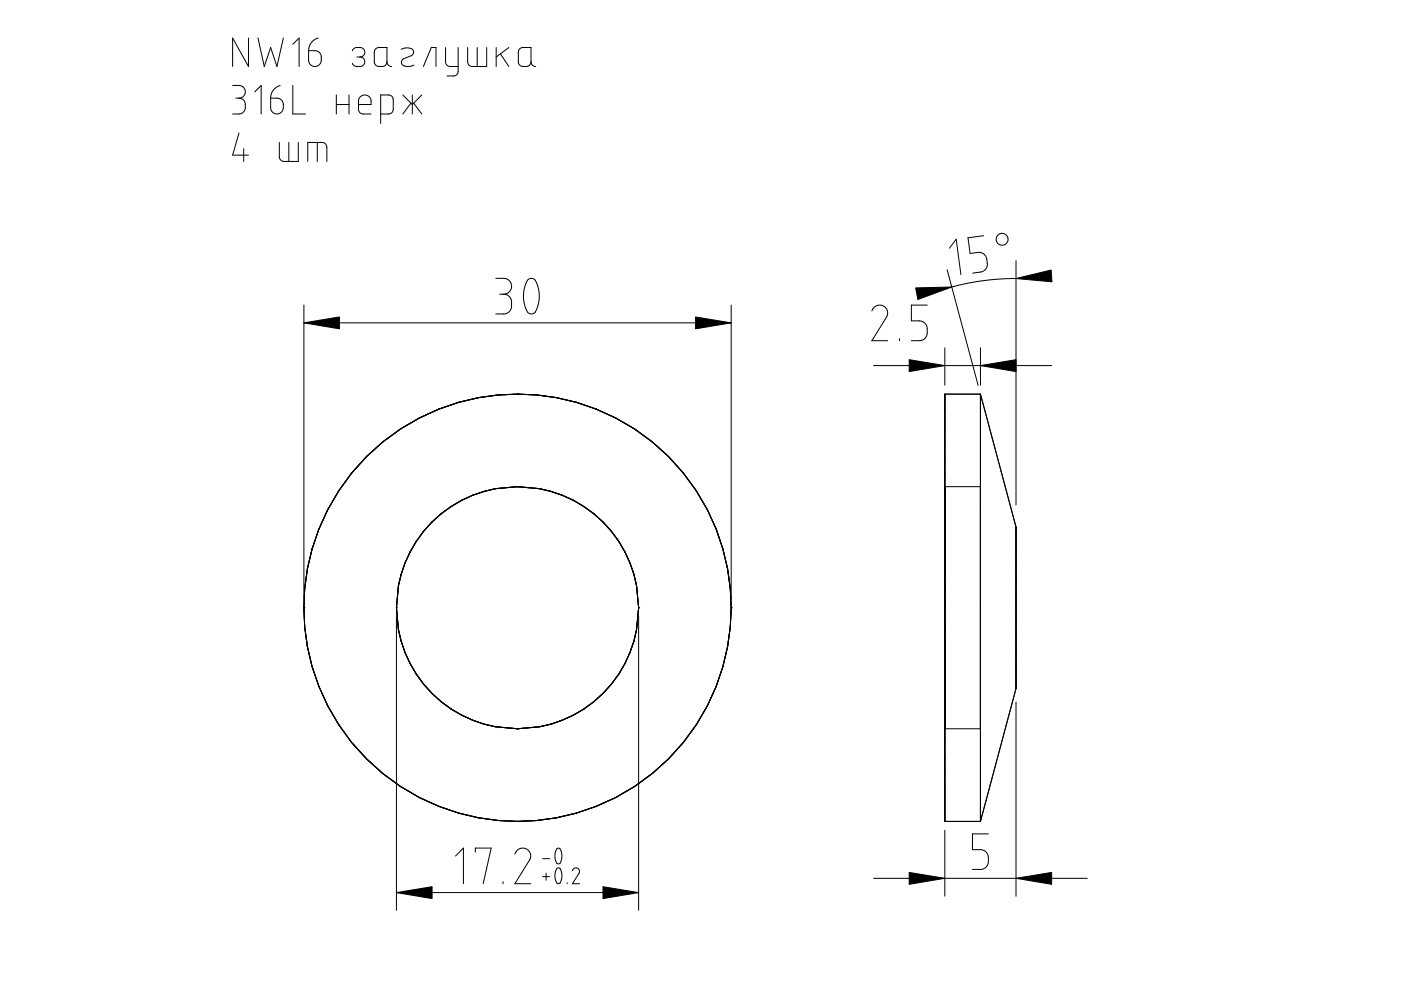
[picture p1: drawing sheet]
<svg xmlns="http://www.w3.org/2000/svg" width="297mm" height="210mm" viewBox="0 0 297 210" stroke-linecap="round" stroke-linejoin="round" font-family="sans-serif">
<g fill="none" stroke="#000" stroke-width=".21">
<path d="M49.3 18.1l1.8 .1 .4 .2 .4 .4 .1 .8-.2 .7-.5 .4-.6 .1M52.7 8.1v6l-3.4-6v6M54 19.5l1.4-1.4v6.1M54.7 8.1l1.3 6 1.4-4 1.3 4 1.4-6M59.4 18.1l-.8 .4-.7 .7-.4 .7-.1 .9M62.1 9.4l1.3-1.3v6M62.1 18.1v6.1h2.7M65.4 10.8h1.7l.7 .5 .3 .5v1.1l-.1 .5-.5 .5-.5 .2h-.5l-.8-.6-.3-.7zM67.4 8.1l-.7 .3-.7 .6-.4 .8-.2 1M74.7 10.8l.2-.4 .6-.3h1l.5 .2 .3 .5v.6l-.4 .5-.6 .2M75.7 12.1h.6M76.3 12.1l.7 .2 .3 .5v.6l-.4 .5-.4 .2h-1l-.5-.2-.3-.5"/>
<path d="M79.6 10.4l.6-.3h1.8v3.1l-.1 .4-.4 .4-1.3 .1-.4-.2-.3-.4-.1-2.5zM82 13.1l.3 .7 .8 .3M85.1 10.5l.6-.3h.9l.6 .1 .3 .3 .2 .6-.2 .4-2.1 1-.3 .7 .3 .6 .6 .2h.9l.8-.3M89.8 14.1l1.6-4h1v4M94.5 10.1v3.2l.1 .3 .7 .5h1.8M97.1 10.1v5.4l-.7 .6h-1.6M99.1 10.1l.1 3.2 .2 .5 .6 .3h3.2v-4M101.2 10.1v4M105.2 10.1v4M106.1 11.4l1.8 2.7M107.9 10.1l-2.7 2M110.2 10.3l.5-.2h1.9v3.2l-.2 .4-.4 .3-1.4 .1-.4-.3-.3-.4v-2.5z"/>
<path d="M112.6 13.1l.2 .7 .8 .3M50 20.8h.7M50.7 20.8l.7 .2 .5 .6 .1 .4-.1 1.3-.3 .5-.5 .3-1.8 .1M50.7 28.2l-1.4 4.7h3.4M51.7 31.5v2.7M57.4 20.8h1.6l.9 .6 .2 .7-.1 1-.2 .5-.4 .4-.9 .2-.9-.6-.2-.6zM59.2 30.2v3.2l.3 .6 .6 .2h3.1v-4M61.2 30.2v4M65.3 34.2v-4h3.1l.6 .3 .3 .7v3M67.3 30.2v4M71.3 20.1v4.1M71.3 22.2h2.7"/>
<path d="M74 20.1v4.1M76 22.2h2.7l-.1-1.2-.5-.6-.5-.2h-.5l-.5 .1-.4 .4-.2 .6v2l.3 .6 .4 .2 2 .1M80.7 24.2h1.9l.6-.5 .2-.4v-2.3l-.6-.7-2.1-.2v6.1M85.4 20.1l2 2.1 2-2.1M87.1 21.9l-1.7 2.3M87.4 20.1v4.1M87.7 21.9l1.7 2.3M105.1 59l2.2 .1 .6 .4 .4 .5 .2 .9-.4 .8-.5 .5-.8 .2M111.9 59.4l.7-.4 .5 .1 .4 .3 .5 1.2 .3 1.2v1.6l-.3 1.6-.5 1.2-.7 .4-.5-.1-.5-.4-.6-1.4-.2-1.1 .1-2.3zM200.8 57.2l6.6 24.5M201.3 52.6l1.4-1.9 1 7.5M208.6 50l-3.4 .4 .5 3.3 1.7-.2 .9 .2 .8 .8 .2 1.3-.1 .9-.6 .7-.6 .3-1.8 .2"/>
<path d="M215.4 59.1l-3.5 .1-3.7 .3-3.7 .7-2.7 .7M215.4 55.3v51.8M64.4 68.5h90.6M64.4 64.7v62.3M105.9 62.4h.9M106.8 62.4l.7 .1 .7 .7 .3 .6-.1 1.6-.3 .6-.8 .5-2.2 .1M155 64.7v62.3M184.8 65.9l.6-.8 .9-.4h.6l.6 .3 .6 .7 .1 .9-.2 .5-3.2 5.1h3.4M185.2 77.5h37.8M190.7 71.8v.4M196.6 64.7h-3.4v3.3h1.8l.7 .2 .6 .6 .3 .8v1.4l-.6 .8-.8 .4h-2M200.3 73.7v8"/>
<path d="M207.9 73.7v8M109.7 83.6h.1M207.9 83.6l7.5 28.1v34.3l-7.5 28.2M207.9 83.6v90.6M207.9 83.6h-7.6v90.6h7.6M109.7 103.2h.1M200.3 103.2h7.6M64.4 128.9h.1M84.1 128.9h.1M84.1 130.7v62.3M135.4 128.9h.1M135.4 130.7v62.3"/>
<path d="M155 128.9h.1M109.7 154.5h.1M200.3 154.5h7.6M215.4 148.9v41.1M109.7 174.2h.1M118 180l.4-.2 .3 .1 .4 1.1-.1 1.5-.2 .5-.4 .2-.4-.3-.3-.8v-1zM200.3 176v14M209.5 176.8h-3.3v3.3h1.8l.6 .2 .6 .5 .3 .9v1.5l-.6 .8-.8 .3h-1.9M84.1 189.3h51.3M96.6 181.5l1.7-1.7v7.6M100.8 180.7v-.9h3.3l-1.7 7.6M106.7 186.9v.5"/>
<path d="M109.2 181.1l.5-.9 1-.4 .8 .2 .9 .7 .1 .7-.1 .7-3.2 5.3h3.3M115 182.1h1.5M115 185.9h1.5M115.8 185.1v1.5M118 184.2l.4-.2 .3 .1 .4 1.1-.1 1.5-.3 .6-.2 .1-.5-.2-.3-1v-.9zM120.2 187.2v.2M121.4 184.6l.2-.4 .6-.2 .4 .2 .3 .5-.1 .4-1.4 2.3h1.5M185.2 186.2h45.3"/>
<circle cx="212.5" cy="50.7" r="1.26"/>
<circle cx="109.7" cy="128.9" r="25.7"/>
<circle cx="109.7" cy="128.9" r="45.3"/>
</g>
<path d="M215.4 59.1l7.5-1.8 .1 2.5zM64.4 68.5l7.6-1.3v2.5zM147.5 67.2l7.5 1.3-7.5 1.2zM192.8 76.3l7.5 1.2-7.5 1.3zM194.1 61l7.7-.1-7.2 2.6zM207.9 77.5l7.5-1.2v2.5zM84.1 189.3l7.5-1.3v2.5zM127.8 188l7.6 1.3-7.6 1.2zM192.8 185l7.5 1.2-7.5 1.3zM215.4 186.2l7.6-1.2v2.5z" fill="#000" stroke="#000" stroke-width=".21"/>
</svg>
